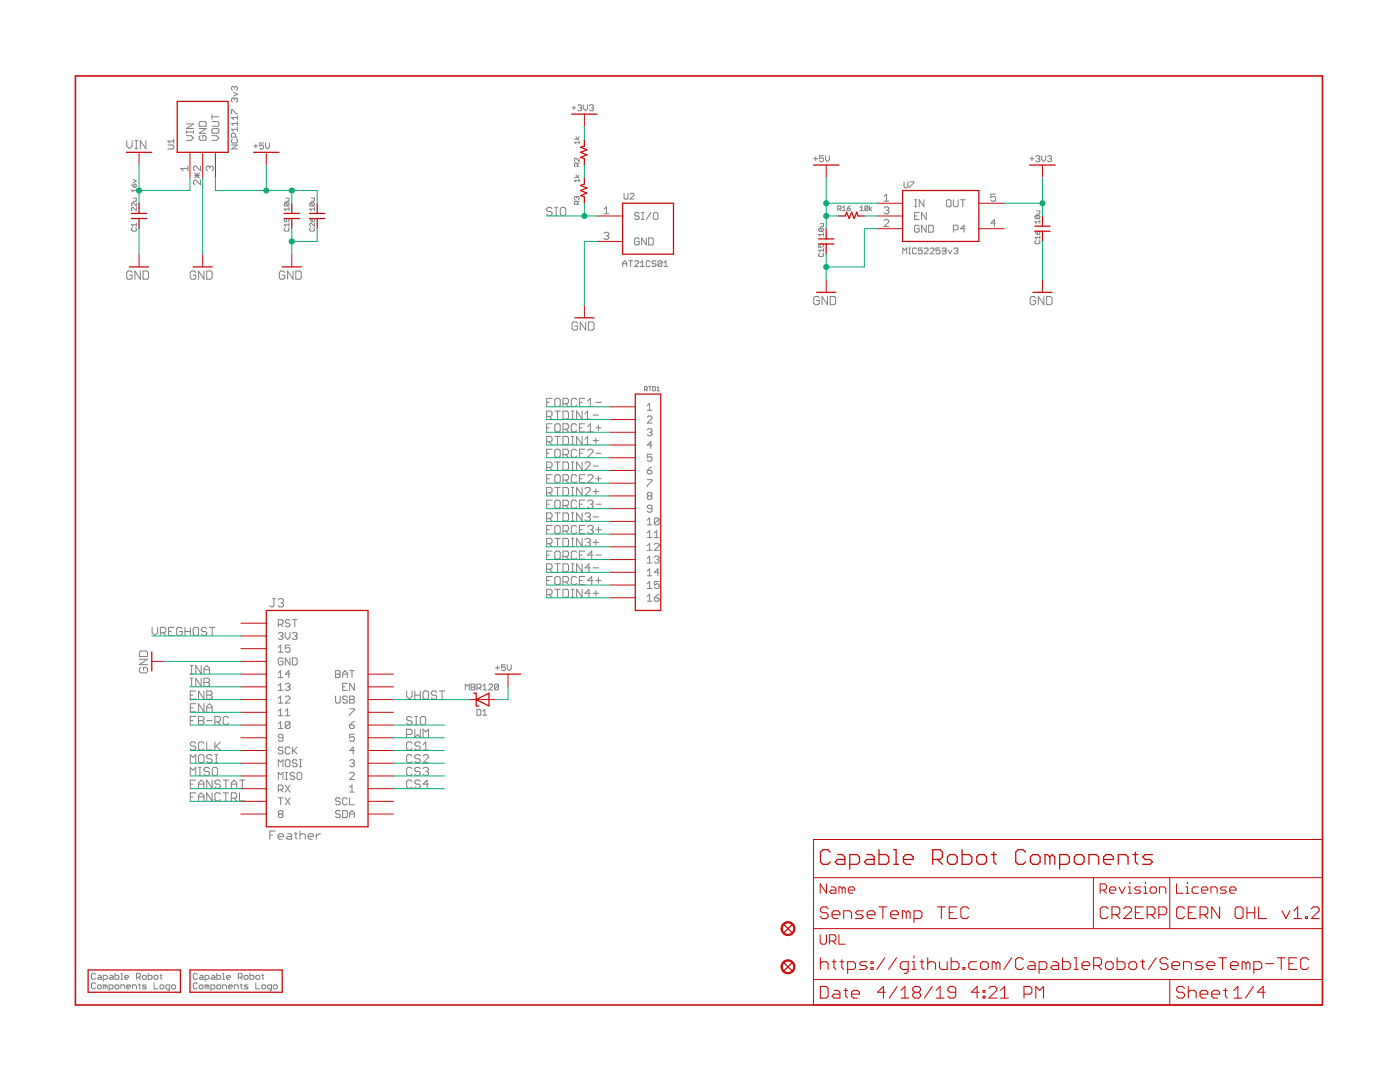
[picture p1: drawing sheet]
<svg xmlns="http://www.w3.org/2000/svg" width="279mm" height="216mm" viewBox="0 0 279 216" stroke-linecap="round" stroke-linejoin="round" font-family="sans-serif">
<g fill="none" stroke="#808080" stroke-width=".2">
<path d="M46.6 18.4l.8 .4-.8 .4M46.8 17.4v.2M46.8 19.8v.2M46.8 17.4l-.2-.2-.4 .2v.4l.2 .2M46.8 19.8l-.2-.2-.4 .2v.4l.2 .2M46.8 17.4l.2-.2 .4 .2v.4l-.2 .2M46.8 19.8l.2-.2 .4 .2v.4l-.2 .2M25.3 28.1v1l.5 .6 .6-.6v-1M26.3 36.7l.4 .7M26.6 39.5h.6v.5l-.1 .2h-.5M26.6 35.8l.6 .3-.6 .3M26.9 36.7l.3 .2-.1 .5h-.4v-.5z"/>
<path d="M26.9 29.7h.6M26.9 28.1h.6M27.2 28.1v1.6M27.2 37.7v.6M27.2 38h-.9l.3 .3M29.1 28.1v1.6l-1.1-1.6v1.6M33.5 28.9h1l.2 .2v.4l-.2 .2h-1M34.7 27.8v.7M34.7 28.2h-1.2l.4 .3M37.2 27.1h.9l.5 .4-.5 .5h-.9M37.2 26.4h1.4M37.2 26.1v.5"/>
<path d="M37.2 24.7h1.4l-1.4 1h1.4M37.5 33.6h-1.4l.5 .5M37.5 33.1v1M38.6 26.1v.5M38.9 34.5l.9 1M38.9 35h.9M39.3 34.5v1M39.8 25.7h1.3l-1.3 .9h1.3M39.8 34.5l-.9 1M40 24.3h.9l.2 .2v.7h-1.3v-.7zM40 27.1l-.2 .2v.5l.2 .2h.9l.2-.2v-.5l-.2-.2h-.5v.4M40 33.1v1l-.9-1h-.2l-.3 .3v.4l.3 .3"/>
<path d="M40 35.9v1l-.9-1h-.2l-.3 .3v.4l.3 .3M41.9 33.4l-.3-.3h-.2l-.2 .3v.4l.2 .3M41.9 33.4l.2-.3h.2l.3 .3v.4l-.3 .3M41.9 33.4v.2M42.3 25.9l.2-.2h1l.2 .2v.5l-.2 .2h-1l-.2-.2zM42.3 22.9v.9M42.3 27.1h.9l.5 .4-.5 .5h-.9M42.3 24.3h1.2l.2 .2v.5l-.2 .2h-1.2M42.3 23.3h1.4M46.2 28.9h1.2l-1.2 .8h1.2M46.2 22.7v-.8h.2l.8 .8h.2M46.4 27.8l-.2 .2v.3l.2 .2h.8l.2-.2v-.3l-.2-.2"/>
<path d="M47 27.4v-.6l-.2-.2h-.4l-.2 .2v.6h1.2M47.4 23.1v.8M47.4 24.3v.7M47.4 25.4v.8M47.4 25.8h-1.2l.4 .4M47.4 24.6h-1.2l.4 .4M47.4 23.5h-1.2l.4 .4M50.7 29.1h.7M51.1 28.7v.8M52.6 28.5h-.8v.6l.4-.2 .4 .2v.4l-.2 .2h-.4l-.2-.2M53 28.5v.8l.4 .4 .4-.4v-.8M57 39.5h.7v.5l-.2 .2h-.5"/>
<path d="M62.1 39.5h.7v.5l-.2 .2h-.5M114.2 21.5h.7M114.5 21.1v.8M114.6 35.4h1M114.6 27.8h1M115 34.9l.3 .5 .3-.5M115 27.3l.3 .5 .3-.5M115.1 39.4l.2-.2 .3 .2-.2 .4M115.1 39.4l-.1-.2-.4 .2 .2 .4M115.1 39.4v.1M115.3 33.1v-.4l-.2-.2-.5 .2v.4h1M115.3 21.1l.2-.2h.4l.2 .2-.2 .4"/>
<path d="M115.6 36h-1l.4 .3M115.6 28.1v.6M115.6 31.6v.6l-.6-.6h-.2l-.2 .1 .2 .5M115.6 35.7v.6M115.6 28.4h-1l.4 .3M115.6 32.5l-.3 .3M115.7 21.5h.2M115.9 21.5l.2 .2-.2 .4h-.4l-.2-.2M116.5 20.9v.8l.4 .4 .4-.4v-.8M117.6 21.1l.2-.2h.4l.2 .2-.2 .4M118 21.5h.2M118.2 21.5l.2 .2-.2 .4h-.4l-.2-.2"/>
<path d="M124.5 38.6v.9l.3 .2h.3l.2-.2v-.9M125.7 38.8l.2-.2h.4l.2 .2v.2l-.8 .7h.8M162.4 31.7h.8M162.8 31.3v.7M164.3 31.1h-.7v.6l.4-.2 .3 .2v.3l-.2 .3h-.3l-.2-.3M164.7 31.1v.8l.4 .4 .4-.4v-.8M176.4 39.2l.5-.5v1.4M180.4 36.3v1l.2 .2h.4l.2-.2v-1M181.6 36.3h.8v.2l-.8 .8v.2M182.5 39.9h.5M182.8 39.9v1.4M184.4 39.9v1.4l-.9-1.4v1.4"/>
<path d="M190.3 39.9v1.1l.2 .3h.5l.2-.3v-1.1M191.7 39.9h.9M192.2 39.9v1.4M198.7 38.7h-.9v.7l.7-.2 .2 .2v.5l-.2 .2h-.5l-.2-.2M205.6 31.7h.8M206 31.3v.7M206.7 31.3l.2-.2h.4l.2 .2-.2 .4M207.1 31.7h.2M207.3 31.7l.2 .2-.2 .4h-.4l-.2-.3M207.9 31.1v.8l.4 .4 .4-.4v-.8M209.1 31.3l.2-.2h.4l.1 .2-.1 .4M209.5 31.7h.2"/>
<path d="M209.7 31.7l.1 .2-.1 .4h-.4l-.2-.3M26.4 54.4l-.3-.3h-.6l-.2 .3v1l.2 .3h.6l.3-.3v-.5h-.6M26.4 45.5l-.1 .1 .1 .5h.7l.1-.1-.1-.5M27.2 40.5v.6l-.8-.6-.1 .1 .1 .5M27.2 41.4v.6l-.8-.6-.1 .2 .1 .4M27.2 44.5v.7M27.2 44.9h-.9l.3 .3M28 54.1v1.6l-1.1-1.6v1.6M28.6 54.1h.8l.2 .3v1l-.2 .3h-.8zM39.1 54.4l-.3-.3h-.6l-.2 .3v1l.2 .3h.6l.3-.3v-.5h-.6M40.7 54.1v1.6l-1.1-1.6v1.6M41.3 54.1h.8l.2 .3v1l-.2 .3h-.8z"/>
<path d="M56.8 54.4l-.2-.3h-.6l-.2 .3v1l.2 .3h.6l.2-.3v-.5h-.5M56.9 40.5h.6l.2 .1v.3l-.2 .2M56.9 40.5l-.2 .1v.3l.2 .2h.6M56.9 45.5l-.2 .1v.4l.2 .1h.6l.2-.1v-.4l-.2-.1M56.9 40.5l.6 .6M57.2 43.6v.5l-.2 .1-.3-.1v-.3l.2-.2h.6l.2 .2v.3l-.2 .1M57.7 41.7h-1l.3 .3M57.7 41.4v.6M57.7 44.5v.7M57.7 44.9h-1l.3 .3M58.5 54.1v1.6l-1.1-1.6v1.6M59 54.1h.8l.3 .3v1l-.3 .3h-.8z"/>
<path d="M61.8 43.6l.5 .6M62 40.5h.6l.2 .1v.3l-.2 .2M62 40.5l-.2 .1v.3l.2 .2h.6M62 45.5l-.2 .1v.4l.2 .1h.6l.2-.1v-.4l-.2-.1M62 40.5l.6 .6M62.3 43.8l.1-.2 .4 .2v.3l-.2 .1h-.3zM62.8 41.7h-1l.3 .3M62.8 41.4v.6M62.8 44.5v.7l-.7-.7-.3 .2v.3l.2 .2M110.2 41.7l-.3-.3h-.5l-.3 .3v.2l.3 .3h.5l.3 .3v.2l-.3 .3h-.5l-.3-.3M110.7 43h.6M110.7 41.4h.6"/>
<path d="M111 41.4v1.6M112.1 41.4h.5l.3 .3v1l-.3 .3h-.5l-.3-.3v-1zM115.3 40.8v-.5l-.2-.2h-.3l-.2 .2v.5h1M115.6 40.1l-.3 .3M120.6 41.7l.4-.4v1.4M120.6 42.7h.9M120.6 46.6l.2-.2h.5l.2 .2v.2l-.2 .3M121 47.1h.3M121.3 47.1l.2 .2v.2l-.2 .3h-.5l-.2-.3M124.3 53.2v-.8l.4-.4 .4 .4v.8M124.3 52.6h.8M125.5 52h.8"/>
<path d="M125.9 52v1.2M126.6 52.2l.2-.2h.4l.2 .2v.2l-.8 .8h.8M127.6 42.6l-.3-.2h-.4l-.3 .2v.3l.3 .2h.4l.3 .2v.3l-.3 .2h-.4l-.3-.2M127.6 47.7l-.3-.2h-.4l-.3 .2v.9l.3 .3h.4l.3-.3v-.4h-.5M127.8 53.2h.8M127.8 52.4l.4-.4v1.2M128.1 42.4h.4M128.1 43.8h.4M128.3 42.4v1.4M129 47.5v1.4l-.9-1.4v1.4M129.5 47.5h.7l.2 .2v.9l-.2 .3h-.7zM129.8 52.2l-.2-.2h-.4l-.2 .2v.8l.2 .2h.4l.2-.2"/>
<path d="M129.9 42.4l-.9 1.4M130.4 42.6l.2-.2h.5l.2 .2v1l-.2 .2h-.5l-.2-.2zM130.9 52.2l-.2-.2h-.4l-.1 .2 .1 .4h.4l.2 .2-.2 .4h-.4l-.1-.2M132.1 52.2l-.2-.2h-.4l-.2 .2v.8M132.1 52.2v.8l-.2 .2h-.4l-.2-.2M132.1 52.2l-.8 .8M132.5 53.2h.8M132.5 52.4l.4-.4v1.2M163.4 48.7v.6h.5l-.2-.3 .2-.3 .4 .1v.3l-.1 .2M163.5 59.4l-.3-.2h-.5l-.3 .2v1.1l.3 .3h.5l.3-.3v-.5h-.5M163.6 45.6h.6l.1 .1v.3l-.1 .2M163.6 50.5l-.2 .2v.3l.2 .2h.6l.1-.2v-.3l-.1-.2"/>
<path d="M163.6 45.6l-.2 .1v.3l.2 .2h.6M163.6 45.6l.6 .6M163.7 44.6h.6v.5l-.1 .2h-.5M164.3 46.8h-.9l.3 .3M164.3 46.5v.6M164.3 49.6v.6M164.3 49.9h-.9l.3 .3M165.1 59.2v1.6l-1-1.6v1.6M165.7 59.2h.8l.3 .2v1.1l-.3 .3h-.8zM167.2 41.7h.5l.1-.4-.1-.2h-.5v.9M167.5 41.7l.3 .3M168.1 42h.7"/>
<path d="M168.1 41.4l.3-.3v.9M169.1 41.6h.4l.2 .3-.5 .1zM169.7 41.1l-.6 .5M171.6 41.4l.4-.3v.9M171.6 42h.7M173.2 41.3v.6l-.1 .1-.5-.1M173.2 41.3l-.1-.2-.5 .2v.6M173.2 41.3l-.6 .6M173.5 41.1v.9M174 41.4l-.5 .3 .5 .3M176.4 41.5l.3-.2h.4l.3 .2v.2l-.3 .3M176.4 44l.3-.2h.4l.3 .2v.3l-1 .9h1"/>
<path d="M176.4 40.1h1M176.9 42h.2M177.1 42l.3 .2v.2l-.3 .3h-.4l-.3-.3M180.2 50.7v-1.2l.4 .4 .4-.4v1.2M181.3 50.7h.4M181.3 49.5h.4M181.5 49.5v1.2M182.5 43.1h.5M182.5 41.3h.5M182.9 49.7l-.2-.2h-.4l-.2 .2v.8l.2 .2h.4l.2-.2M183.5 45.2l-.3-.3h-.4l-.3 .3v.9l.3 .2h.4l.3-.2v-.5h-.5M183.5 42.4h-1v1.4h1"/>
<path d="M184.1 49.5h-.8v.6l.4-.2 .4 .2v.4l-.2 .2h-.4l-.2-.2M184.4 49.7l.3-.2h.3l.2 .2v.2l-.8 .8h.8M184.8 42.4v1.4l-.9-1.4v1.4M184.8 44.9v1.4l-.9-1.4v1.4M185.3 44.9h.7l.3 .3v.9l-.3 .2h-.7zM185.6 49.7l.2-.2h.4l.2 .2v.2l-.8 .8h.8M187.6 49.5h-.8v.6l.4-.2 .4 .2v.4l-.2 .2h-.4l-.2-.2M188 50.1h.7M188 49.7l.2-.2h.4l.2 .2-.2 .4 .2 .4-.2 .2h-.4l-.2-.2M188.9 40.1l.2-.2h.5l.2 .2v.9l-.2 .3h-.5l-.2-.3zM189.2 49.9l.4 .8 .4-.8M190.3 45.9h.7l.2-.3v-.4l-.2-.3h-.7v1.4"/>
<path d="M190.4 49.7l.2-.2h.4l.2 .2-.2 .4M190.8 50.1h.2M191 50.1l.2 .2-.2 .4h-.4l-.2-.2M192.6 45.6h-.9l.7-.7v1.4M198.7 44.5h-.9l.7-.7v1.4M206.6 46.1l.4 .7M206.7 59.4l-.3-.2h-.5l-.3 .2v1.1l.3 .3h.5l.3-.3v-.5h-.6M206.7 43h.6l.2 .2v.3l-.2 .1M206.7 48l-.1 .2 .1 .4h.6l.2-.1v-.3l-.2-.2M206.7 43l-.1 .2 .1 .4h.6M206.7 43l.6 .6M206.9 42.1h.6v.4l-.2 .2h-.4"/>
<path d="M207 46.3l.3-.2 .2 .2v.3l-.2 .2h-.3zM207.5 44.3h-.9l.3 .3M207.5 43.9v.7M207.5 47.1v.6M207.5 47.4h-.9l.3 .3M208.3 59.2v1.6l-1.1-1.6v1.6M208.9 59.2h.8l.3 .2v1.1l-.3 .3h-.8zM110.2 79.5h-1.1v1.6M111 79.5h.5l.3 .3v1l-.3 .3h-.5l-.3-.3v-1zM115.1 79.8l-.3-.3h-.5l-.3 .3v1l.3 .3h.5l.3-.3M115.3 64.5l-.3-.3h-.6l-.2 .3v1.1l.2 .3h.6l.3-.3v-.5h-.6M116.7 79.5h-1.1v1.6h1.1"/>
<path d="M116.9 64.2v1.7l-1.1-1.7v1.7M117.4 64.2h.9l.2 .3v1.1l-.2 .3h-.9zM128.6 77.7h.4l.2-.4-.2-.1h-.4v.8M128.9 77.7l.3 .3M129.5 77.2h.5M129.7 77.2v.8M130.3 77.2h.4l.1 .1-.1 .7h-.4zM131.1 78h.5M131.1 77.4l.3-.2v.8M109.1 83.1h.8l.3-.3v-.5l-.3-.3h-.8v1.7M109.1 93.3h.8l.3-.3v-.5l-.3-.3h-.8v1.6M109.1 88.2h.8l.3-.3v-.5l-.3-.3h-.8v1.6"/>
<path d="M109.1 98.3h.8l.3-.2v-.6l-.3-.2h-.8v1.6M109.1 80.3h.5M109.1 85.4h.5M109.1 90.4h.5M109.1 95.5h.5M109.6 98.3l.6 .6M109.6 83.1l.6 .6M109.6 88.2l.6 .5M109.6 93.3l.6 .5M110.2 84.6h-1.1v1.6M110.2 89.6h-1.1v1.7M110.2 94.7h-1.1v1.7"/>
<path d="M110.2 99.8h-1.1v1.6M110.7 82h1.1M110.7 87.1h1.1M110.7 97.3h1.1M110.7 92.2h1.1M111 84.6h.5l.3 .2v1.1l-.3 .3h-.5l-.3-.3v-1.1zM111 89.6h.5l.3 .3v1.1l-.3 .3h-.5l-.3-.3v-1.1zM111 94.7h.5l.3 .3v1.1l-.3 .3h-.5l-.3-.3v-1.1zM111 99.8h.5l.3 .3v1.1l-.3 .2h-.5l-.3-.2v-1.1zM111.3 82v1.7M111.3 87.1v1.6M111.3 92.2v1.6"/>
<path d="M111.3 97.3v1.6M112.4 92.2h.8l.3 .3v1l-.3 .3h-.8zM112.4 95.8h.8l.3-.3v-.5l-.3-.3h-.8v1.7M112.4 85.6h.8l.3-.2v-.6l-.3-.2h-.8v1.6M112.4 80.6h.8l.3-.3v-.5l-.3-.3h-.8v1.6M112.4 82h.8l.3 .3v1.1l-.3 .3h-.8zM112.4 87.1h.8l.3 .3v1.1l-.3 .2h-.8zM112.4 90.7h.8l.3-.3v-.5l-.3-.3h-.8v1.7M112.4 97.3h.8l.3 .2v1.1l-.3 .3h-.8zM112.9 80.6l.6 .5M112.9 85.6l.6 .6M112.9 90.7l.6 .6"/>
<path d="M112.9 95.8l.6 .6M114 82h.5M114 83.7h.5M114 87.1h.5M114 88.7h.5M114 97.3h.5M114 98.9h.5M114 92.2h.5M114 93.8h.5M114.3 82v1.7M114.3 87.1v1.6M114.3 92.2v1.6"/>
<path d="M114.3 97.3v1.6M115.1 84.8l-.3-.2h-.5l-.3 .2v1.1l.3 .3h.5l.3-.3M115.1 89.9l-.3-.3h-.5l-.3 .3v1.1l.3 .3h.5l.3-.3M115.1 95l-.3-.3h-.5l-.3 .3v1.1l.3 .3h.5l.3-.3M115.6 80.3h.6M115.6 85.4h.6M115.6 90.4h.6M115.6 95.5h.6M116.2 82v1.7l-1.1-1.7v1.7M116.2 87.1v1.6l-1.1-1.6v1.6M116.2 92.2v1.6l-1.1-1.6v1.6M116.2 97.3v1.6l-1.1-1.6v1.6"/>
<path d="M116.7 84.6h-1.1v1.6h1.1M116.7 89.6h-1.1v1.7h1.1M116.7 94.7h-1.1v1.7h1.1M116.7 99.8h-1.1v1.6h1.1M116.7 97.5l.3-.2h.5l.3 .2v.3l-1.1 1.1h1.1M116.7 82.6l.6-.6v1.7M116.7 87.6l.6-.5v1.6M116.7 92.5l.3-.3h.5l.3 .3v.2l-1.1 1.1h1.1M116.7 83.7h1.1M116.7 88.7h1.1M117.3 95l.2-.3h.6l.3 .3v.2l-1.1 1.2h1.1M117.3 81.1h1.1"/>
<path d="M117.3 80l.5-.5v1.6M117.3 85.1l.5-.5v1.6M117.3 86.2h1.1M117.3 89.9l.2-.3h.6l.3 .3v.3l-1.1 1.1h1.1M118.4 82.8h1M118.4 87.9h1M118.4 98.1h1M118.4 93h1M118.9 87.4v1.1M118.9 97.5v1.1M118.9 80.3h1.1M118.9 85.4h1.1"/>
<path d="M118.9 90.4h1.1M118.9 95.5h1.1M119.4 84.8v1.1M119.4 95v1.1M129.2 85.8l.2-.2h.5l.2 .2v.2l-.2 .3M129.2 80.9l.4-.4v1.4M129.2 81.9h.9M129.2 83.2l.2-.2h.5l.2 .2v.3l-.9 .9h.9M129.2 93.9h.7l.2 .2v.2l-.2 .3h-.5l-.2-.3zM129.2 95.7h.9v.2l-.9 1v.2M129.4 99l-.2-.3v-.2l.2-.2h.5l.2 .2v.2l-.2 .3M129.4 99l-.2 .2v.2l.2 .3h.5l.2-.3v-.2l-.2-.2"/>
<path d="M129.4 99h.5M129.6 86.3h.3M129.9 86.3l.2 .2v.2l-.2 .3h-.5l-.2-.3M130.1 90.6h-.9v.7l.4-.2h.3l.2 .2v.5l-.2 .2h-.5l-.2-.2M130.1 88.8h-.9l.7-.7v1.4M130.1 93.2l-.9 .7M54.4 119.5h.5M54.7 119.5v1.3l-.3 .3h-.3l-.3-.3M55.5 119.7l.3-.2h.5l.3 .2v.3l-.3 .3M109.1 113.6h.8l.3-.3v-.5l-.3-.3h-.8v1.6M109.1 108.5h.8l.3-.3v-.5l-.3-.3h-.8v1.6M109.1 103.4h.8l.3-.3v-.5l-.3-.3h-.8v1.7"/>
<path d="M109.1 118.7h.8l.3-.3v-.6l-.3-.2h-.8v1.6M109.1 110.8h.5M109.1 115.8h.5M109.1 100.6h.5M109.1 105.7h.5M109.6 118.7l.6 .5M109.6 113.6l.6 .5M109.6 103.4l.6 .6M109.6 108.5l.6 .5M110.2 104.9h-1.1v1.6M110.2 110h-1.1v1.6M110.2 115h-1.1v1.6"/>
<path d="M110.7 110.2l.3-.2h.5l.3 .2v1.1l-.3 .3h-.5l-.3-.3zM110.7 105.1l.3-.2h.5l.3 .2v1.1l-.3 .3h-.5l-.3-.3zM110.7 115.3l.3-.3h.5l.3 .3v1.1l-.3 .2h-.5l-.3-.2zM110.7 117.6h1.1M110.7 112.5h1.1M110.7 102.3h1.1M110.7 107.4h1.1M111.3 102.3v1.7M111.3 107.4v1.6M111.3 112.5v1.6M111.3 117.6v1.6M112.4 100.9h.8l.3-.3v-.5l-.3-.3h-.8v1.6"/>
<path d="M112.4 106h.8l.3-.3v-.6l-.3-.2h-.8v1.6M112.4 111h.8l.3-.2v-.6l-.3-.2h-.8v1.6M112.4 102.3h.8l.3 .3v1.1l-.3 .3h-.8zM112.4 107.4h.8l.3 .3v1.1l-.3 .2h-.8zM112.4 112.5h.8l.3 .3v1.1l-.3 .2h-.8zM112.4 116.1h.8l.3-.3v-.5l-.3-.3h-.8v1.6M112.4 117.6h.8l.3 .2v1.1l-.3 .3h-.8zM112.9 100.9l.6 .5M112.9 111l.6 .6M112.9 116.1l.6 .5M112.9 106l.6 .5M114 117.6h.5"/>
<path d="M114 119.2h.5M114 112.5h.5M114 114.1h.5M114 102.3h.5M114 104h.5M114 107.4h.5M114 109h.5M114.3 102.3v1.7M114.3 107.4v1.6M114.3 112.5v1.6M114.3 117.6v1.6M115.1 100.1l-.3-.3h-.5l-.3 .3v1.1l.3 .2h.5l.3-.2"/>
<path d="M115.1 110.2l-.3-.2h-.5l-.3 .2v1.1l.3 .3h.5l.3-.3M115.1 105.1l-.3-.2h-.5l-.3 .2v1.1l.3 .3h.5l.3-.3M115.1 115.3l-.3-.3h-.5l-.3 .3v1.1l.3 .2h.5l.3-.2M115.6 110.8h.6M115.6 115.8h.6M115.6 100.6h.6M115.6 105.7h.6M116.2 102.3v1.7l-1.1-1.7v1.7M116.2 107.4v1.6l-1.1-1.6v1.6M116.2 112.5v1.6l-1.1-1.6v1.6M116.2 117.6v1.6l-1.1-1.6v1.6M116.7 110h-1.1v1.6h1.1"/>
<path d="M116.7 104.9h-1.1v1.6h1.1M116.7 115h-1.1v1.6h1.1M116.7 102.6l.3-.3h.5l.3 .3v.3l-.3 .2M116.7 107.7l.3-.3h.5l.3 .3v.2l-.3 .3M117.3 100.1l.2-.3h.6l.3 .3v.2l-.3 .3M117.3 105.1l.2-.2h.6l.3 .2v.3l-.3 .3M117.3 103.1h.2M117.3 108.2h.2M117.5 108.2l.3 .3v.3l-.3 .2h-.5l-.3-.2M117.5 103.1l.3 .3v.3l-.3 .3h-.5l-.3-.3M117.8 118.4h-1.1l.8-.8v1.6M117.8 113.3h-1.1l.8-.8v1.6"/>
<path d="M117.8 100.6h.3M117.8 105.7h.3M118.1 100.6l.3 .3v.3l-.3 .2h-.6l-.2-.2M118.1 105.7l.3 .3v.2l-.3 .3h-.6l-.2-.3M118.4 110.8h-1.1l.8-.8v1.6M118.4 115.8h-1.1l.8-.8v1.6M118.4 118.4h1M118.4 113.3h1M118.4 103.1h1M118.4 108.2h1M118.9 110.8h1.1M118.9 107.7v1.1"/>
<path d="M118.9 117.8v1.1M118.9 115.8h1.1M118.9 100.6h1.1M118.9 105.7h1.1M119.4 105.1v1.1M119.4 115.3v1.1M129.2 108.9l.4-.5v1.4M129.2 103.8l.4-.5v1.4M129.2 106.3l.4-.4v1.4M129.2 111.4l.4-.4v1.4M129.2 114l.4-.5v1.4M129.2 116.5l.4-.5v1.4"/>
<path d="M129.2 119l.4-.4v1.4M129.2 104.7h.9M129.2 107.3h.9M129.2 109.8h.9M129.2 112.4h.9M129.2 114.9h.9M129.2 117.4h.9M129.2 120h.9M130.1 101.5h-.7l-.2-.2v-.3l.2-.2h.5l.2 .2v1l-.2 .2h-.5l-.2-.2M130.6 119.3h.7l.2 .2v.2l-.2 .3h-.5l-.2-.3zM130.6 111.2l.2-.2h.5l.2 .2v.2l-.2 .3M130.6 106.3l.5-.4v1.4"/>
<path d="M130.6 108.6l.2-.2h.5l.2 .2v.3l-.9 .9h.9M130.6 107.3h.9M131.1 111.7h.2M131.3 111.7l.2 .2v.2l-.2 .3h-.5l-.2-.3M131.5 114.2h-.9l.7-.7v1.4M131.5 103.6v.9l-.2 .2h-.5l-.2-.2M131.5 103.6l-.2-.3h-.5l-.2 .3v.9M131.5 116h-.9v.7l.5-.2h.2l.2 .2v.5l-.2 .2h-.5l-.2-.2M131.5 103.6l-.9 .9M131.5 118.6l-.9 .7M27.8 131.6h1.6l-1.6 1h1.6M28.1 129.9h1.1l.2 .3v.8h-1.6v-.8z"/>
<path d="M28.1 133.2l-.3 .3v.5l.3 .3h1.1l.2-.3v-.5l-.2-.3h-.6v.5M30.4 125.2v1.1l.5 .5 .6-.5v-1.1M32 126.3h.8l.3-.3v-.5l-.3-.3h-.8v1.6M32.5 126.3l.6 .5M33.6 126h.6M34.7 125.2h-1.1v1.6h1.1M36.4 125.5l-.3-.3h-.6l-.2 .3v1l.2 .3h.6l.3-.3v-.5h-.6M36.9 126h1.1M36.9 125.2v1.6M38 134.4h.5M38 132.8h.5M38 137h.5"/>
<path d="M38 135.3h.5M38 138.7h.5M38 125.2v1.6M38.2 132.8v1.6M38.2 135.3v1.7M38.8 125.2h.6l.2 .3v1l-.2 .3h-.6l-.3-.3v-1zM39.1 137.9h-1.1v1.6h1.1M40.2 132.8v1.6l-1.1-1.6v1.6M40.2 135.3v1.7l-1.1-1.7v1.7M40.7 137.9v1.6l-1.1-1.6v1.6M40.7 134.4v-1.1l.6-.5 .5 .5v1.1M40.7 135.3h.8l.3 .3v.3l-.3 .3 .3 .2v.3l-.3 .3h-.8z"/>
<path d="M40.7 133.6h1.1M40.7 136.2h.8M41.3 137.9h.8l.2 .3v.2l-.2 .3 .2 .3v.2l-.2 .3h-.8zM41.3 138.7h.8M41.3 125.5l-.3-.3h-.6l-.2 .3v.2l.2 .3h.6l.3 .3v.2l-.3 .3h-.6l-.2-.3M41.8 125.2h1.1M42.4 125.2v1.6M55.5 124.6h.7l.3-.2v-.5l-.3-.2h-.7v1.4M55.5 126.4l.3-.2h.4l.3 .2v.3l-.3 .2M55.5 129.2l.5-.5v1.4M55.5 134.3l.5-.5v1.4M55.5 136.8l.5-.4v1.4"/>
<path d="M55.5 139.4l.5-.5v1.4M55.5 130.1h1M55.5 135.2h1M55.5 137.8h1M56 124.6l.5 .5M56 126.9h.2M56 120.3h.3M56.2 126.9l.3 .2v.3l-.3 .2h-.4l-.3-.2M56.3 120.3l.3 .3v.2l-.3 .3h-.5l-.3-.3M56.5 131.5l-.3-.2h-.4l-.3 .2v.9l.3 .3h.4l.3-.3v-.4h-.5M56.9 126.2v.9l.5 .5 .5-.5v-.9M56.9 136.6l.3-.2h.4l.3 .2v.2l-.3 .3"/>
<path d="M56.9 139.1l.3-.2h.4l.3 .2v.3l-1 .9h1M57.4 137.1h.2M57.6 137.1l.3 .2v.2l-.3 .3h-.4l-.3-.3M57.9 123.9l-.3-.2h-.4l-.3 .2v.2l.3 .3h.4l.3 .2v.2l-.3 .3h-.4l-.3-.3M57.9 128.7h-1v.7l.5-.2h.2l.3 .2v.5l-.3 .2h-.4l-.3-.2M57.9 131.3v1.4l-1-1.4v1.4M57.9 134.5h-1l.7-.7v1.4M58.4 123.7h.9M58.4 126.4l.2-.2h.5l.2 .2v.3l-.2 .2M58.4 131.3h.7l.2 .2v.9l-.2 .3h-.7zM58.8 123.7v1.4M58.8 126.9h.3"/>
<path d="M59.1 126.9l.2 .2v.3l-.2 .2h-.5l-.2-.2M67 133.8h.7l.2 .2v.3l-.2 .2 .2 .2v.3l-.2 .2h-.7zM67 134.5h.7M67 138.9v1.2l.2 .2h.5l.2-.2v-1.2M68.4 134.5h.9M68.4 137.1h.5M68.4 135.2v-.9l.5-.5 .4 .5v.9M69.3 136.4h-.9v1.4h.9M69.3 139.1l-.2-.2h-.5l-.2 .2v.3l.2 .2h.5l.2 .2v.3l-.2 .2h-.5l-.2-.2M69.8 138.9h.7l.2 .2v.3l-.2 .2 .2 .2v.3l-.2 .2h-.7zM69.8 139.6h.7M69.8 133.8h.9"/>
<path d="M70.3 133.8v1.4M70.7 136.4v1.4l-.9-1.4v1.4M81.2 137.9v1.1l.5 .5 .5-.5v-1.1M82.8 137.9v1.6M82.8 138.7h1.1M83.9 137.9v1.6M84.7 137.9h.5l.3 .3v1l-.3 .3h-.5l-.3-.3v-1zM87.1 138.2l-.2-.3h-.6l-.2 .3v.2l.2 .3h.6l.2 .3v.2l-.2 .3h-.6l-.2-.3M87.7 137.9h1.1M88.2 137.9v1.6M92.9 137.7v-1.2l.3 .4 .4-.4v1.2M94 136.5h.6l.2 .2-.2 .4 .2 .4-.2 .2h-.6z"/>
<path d="M94 137.1h.6M95.2 137.3h.6l.2-.2v-.4l-.2-.2h-.6v1.2M95.6 137.3l.4 .4M96.4 137.7h.8M96.4 136.9l.4-.4v1.2M97.5 136.7l.2-.2h.4l.2 .2v.2l-.8 .8h.8M98.9 133.2h.8M99.3 132.8v.8M99.5 136.7l-.2-.2h-.4l-.2 .2v.8M99.5 136.7v.8l-.2 .2h-.4l-.2-.2M99.5 136.7l-.8 .8M100.9 132.7h-.8v.5l.4-.1 .4 .1v.4l-.2 .2h-.4l-.2-.2"/>
<path d="M101.2 132.7v.7l.4 .4 .4-.4v-.7M38 152.2v-1.6l.5 .5 .6-.5v1.6M38 154.7v-1.6l.5 .6 .6-.6v1.6M38 156.5h.5M38 143.8h.5M38 141.2h.5M38 159h.5M39.1 140.4h-1.1v1.6h1.1M39.1 143h-1.1v1.6M39.1 148.3l-.3-.3h-.6l-.2 .3v.3l.2 .3h.6l.3 .2v.3l-.3 .3h-.6l-.2-.3M39.1 155.7h-1.1v1.6M39.1 158.2h-1.1v1.6"/>
<path d="M39.6 143h.8l.3 .2v.3l-.3 .3 .3 .2v.3l-.3 .3h-.8zM39.6 157.3v-1.1l.6-.5 .5 .5v1.1M39.6 159.8v-1.1l.6-.5 .5 .5v1.1M39.6 154.7h.6M39.6 153.1h.6M39.6 156.5h1.1M39.6 143.8h.8M39.6 159h1.1M39.9 150.6h.5l.3 .3v1l-.3 .3h-.5l-.3-.3v-1zM39.9 153.1v1.6M40.7 140.4v1.6l-1.1-1.6v1.6M40.7 148.3l-.3-.3h-.5l-.3 .3v1.1l.3 .3h.5l.3-.3"/>
<path d="M41.3 142v-1l.5-.6 .5 .6v1M41.3 148v1.7h1M41.3 143.8h1M41.3 141.2h1M41.8 153.4l-.3-.3h-.5l-.3 .3v.3l.3 .2h.5l.3 .3v.3l-.3 .2h-.5l-.3-.2M42.3 150.9l-.2-.3h-.6l-.2 .3v.2l.2 .3h.6l.2 .3v.2l-.2 .3h-.6l-.2-.3M42.3 155.7v1.6l-1-1.6v1.6M42.3 158.2v1.6l-1-1.6v1.6M42.6 153.1h.6l.2 .3v1.1l-.2 .2h-.6l-.2-.2v-1.1zM42.9 144h.8l.3-.2v-.6l-.3-.2h-.8v1.6M42.9 148v1.7M42.9 150.6h.5"/>
<path d="M42.9 152.2h.5M43.2 148.9l.8 .8M43.2 150.6v1.6M43.4 144l.6 .6M44 155.9l-.3-.2h-.5l-.3 .2v.3l.3 .3h.5l.3 .2v.3l-.3 .3h-.5l-.3-.3M44 158.5l-.3-.3h-.5l-.3 .3v1.1l.3 .2h.5l.3-.2M44 148l-1.1 1.1M44.5 155.7h1.1M44.5 158.2h1.1M45.1 155.7v1.6M45.1 158.2v1.6M45.6 143.2l-.3-.2h-.5l-.3 .2v1.1l.3 .3h.5l.3-.3"/>
<path d="M46.2 157.3v-1.1l.5-.5 .5 .5v1.1M46.2 156.5h1M46.2 159.3h.8l.2-.3v-.5l-.2-.3h-.8v1.6M46.7 159.3l.5 .5M47.8 155.7h1.1M47.8 158.2v1.6h1.1M48.3 155.7v1.6M55.5 153v-1.4l.5 .5 .5-.5v1.4M55.5 155.5v-1.4l.5 .5 .5-.5v1.4M55.5 157.6h.7l.3-.2v-.5l-.3-.2h-.7v1.4M55.5 141.9l.5-.5v1.4M55.5 144.4l.5-.4v1.4"/>
<path d="M55.5 140.3h1M55.5 142.8h1M55.5 145.4h1M55.5 159.2h1M56 159.2v1.4M56 157.6l.5 .5M56.5 147.2h-.7l-.3-.2v-.3l.3-.2h.4l.3 .2v1l-.3 .2h-.4l-.3-.2M56.5 149.3l-.3-.2h-.4l-.3 .2v.2l.3 .3h.4l.3 .2v.2l-.3 .3h-.4l-.3-.3M56.9 141.9l.5-.5v1.4M56.9 151.8l.3-.2h.4l.3 .2v1l-.3 .2h-.4l-.3-.2zM56.9 142.8h1M56.9 155.5h.5"/>
<path d="M56.9 154.1h.5M56.9 156.7l1 1.4M56.9 159.2l1 1.4M57.2 154.1v1.4M57.9 144.2l-.3-.2h-.4l-.3 .2v.9M57.9 149.3l-.3-.2h-.4l-.3 .2v.9l.3 .3h.4l.3-.3M57.9 144.2v.9l-.3 .3h-.4l-.3-.3M57.9 144.2l-1 .9M57.9 156.7l-1 1.4M57.9 159.2l-1 1.4M58.4 149.1v1.4M58.6 149.8l.7 .7"/>
<path d="M58.8 154.3l-.2-.2h-.5l-.2 .2v.3l.2 .2h.5l.2 .3v.2l-.2 .2h-.5l-.2-.2M59.3 154.3l.2-.2h.5l.2 .2v1l-.2 .2h-.5l-.2-.2zM59.3 151.8l-.2-.2h-.5l-.2 .2v.3l.2 .2h.5l.2 .2v.3l-.2 .2h-.5l-.2-.2M59.3 149.1l-.9 .9M59.8 151.6h.4M59.8 153h.4M60 151.6v1.4M67.9 159.4l-.2-.2h-.5l-.2 .2v.3l.2 .2h.5l.2 .2v.3l-.2 .2h-.5l-.2-.2M69.3 159.4l-.2-.2h-.5l-.2 .2v1l.2 .2h.5l.2-.2M69.8 144.7h.7l.2 .2v.2l-.2 .3h-.5l-.2-.3zM69.8 151.8l.2-.2h.5l.2 .2v.3l-.2 .2M69.8 154.3l.2-.2h.5l.2 .2v.3l-.9 .9h.9"/>
<path d="M69.8 141.4h.9v.3l-.9 .9v.2M69.8 159.2v1.4h.9M69.8 157.1l.5-.4v1.4M69.8 158.1h.9M70.3 152.3h.2M70.5 152.3l.2 .2v.3l-.2 .2h-.5l-.2-.2M70.7 146.5h-.9v.7l.5-.2h.2l.2 .2v.5l-.2 .2h-.5l-.2-.2M70.7 149.8h-.9l.7-.7v1.4M70.7 144l-.9 .7M81.2 146.6h.8l.2-.3v-.5l-.2-.3h-.8v1.6M82.2 153.4l-.2-.3h-.6l-.2 .3v1.1l.2 .2h.6l.2-.2M82.2 150.9l-.2-.3h-.6l-.2 .3v1l.2 .3h.6l.2-.3"/>
<path d="M82.2 155.9l-.2-.2h-.6l-.2 .2v1.1l.2 .3h.6l.2-.3M82.2 148.3l-.2-.3h-.6l-.2 .3v1.1l.2 .3h.6l.2-.3M82.2 143.2l-.2-.2h-.6l-.2 .2v.3l.2 .3h.6l.2 .2v.3l-.2 .3h-.6l-.2-.3M82.8 145.5v1.6l.5-.5 .6 .5v-1.6M82.8 143h.5M82.8 144.6h.5M83.1 143v1.6M83.9 148.3l-.3-.3h-.5l-.3 .3v.3l.3 .3h.5l.3 .2v.3l-.3 .3h-.5l-.3-.3M83.9 153.4l-.3-.3h-.5l-.3 .3v.3l.3 .2h.5l.3 .3v.3l-.3 .2h-.5l-.3-.2M83.9 150.9l-.3-.3h-.5l-.3 .3v.2l.3 .3h.5l.3 .3v.2l-.3 .3h-.5l-.3-.3M83.9 155.9l-.3-.2h-.5l-.3 .2v.3l.3 .3h.5l.3 .2v.3l-.3 .3h-.5l-.3-.3M84.2 143h.5l.3 .2v1.1l-.3 .3h-.5l-.3-.3v-1.1z"/>
<path d="M84.4 149.7h1.1M84.4 150.9l.3-.3h.5l.3 .3v.2l-1.1 1.1h1.1M84.4 153.4l.3-.3h.5l.3 .3v.3l-.3 .2M84.4 148.6l.6-.6v1.7M84.4 147.1v-1.6l.6 .5 .5-.5v1.6M85 153.9h.2M85.2 153.9l.3 .3v.3l-.3 .2h-.5l-.3-.2M85.5 156.5h-1.1l.8-.8v1.6M95.2 141.5h.6l.2 .2v.8l-.2 .2h-.6zM96.4 141.9l.4-.4v1.2M96.4 142.7h.8M53.8 166.6h.6"/>
<path d="M54.9 165.8h-1.1v1.6M55.5 166.9h1.1v-.3l-.3-.2h-.5l-.3 .2v.6l.3 .2h.5M55.8 162.4l-.3-.2v-.2l.3-.3h.4l.3 .3v.2l-.3 .2M55.8 162.4l-.3 .3v.2l.3 .2h.4l.3-.2v-.2l-.3-.3M55.8 162.4h.4M57.4 166.4h.5l.3 .2v.8h-.8l-.3-.2 .3-.3h.8M58.8 166.4h.5M59 166.1v1.1l.3 .2M59.9 166.6l.2-.2h.6l.2 .2v.8M59.9 165.8v1.6M61.5 166.9h1.1v-.3l-.3-.2h-.5l-.3 .2v.6l.3 .2h.5M63.1 166.4v1"/>
<path d="M63.9 166.4h-.2l-.6 .5M67.9 162l-.2-.3h-.5l-.2 .3v.2l.2 .2h.5l.2 .3v.2l-.2 .2h-.5l-.2-.2M68.4 161.7h.7l.2 .3v.9l-.2 .2h-.7zM69.8 162.4h.9M69.8 163.1v-.9l.5-.5 .4 .5v.9M19 194.4l-.1-.2h-.4l-.2 .2v.8l.2 .2h.4l.1-.2M19 196.3l-.1-.2h-.4l-.2 .2v.8l.2 .2h.4l.1-.2M19.5 196.7l.1-.2h.4l.2 .2v.4l-.2 .2h-.4l-.1-.2zM19.6 194.6h.4l.2 .2v.6h-.6l-.1-.2 .1-.2h.6M20.6 195.4h.6l.2-.2v-.4l-.2-.2h-.6v1.2M21 196.7l-.4-.2v.8M21 196.7l.2-.2 .2 .2v.6"/>
<path d="M21 196.7v.6M21.8 197.3h.6l.2-.2v-.4l-.2-.2h-.6v1.2M22 194.6h.4l.2 .2v.6h-.6l-.2-.2 .2-.2h.6M22.9 194.2v1.2h.6l.2-.2v-.4l-.2-.2h-.6M22.9 196.7l.3-.2h.3l.2 .2v.4l-.2 .2h-.3l-.3-.2zM24.1 194.2h.2v1.2M24.1 195.4h.4M24.1 197.3v-.8h.6l.2 .2v.6M24.9 195h.8l-.2-.4h-.4l-.2 .2v.4l.2 .2h.4M25.3 196.9h.8l-.2-.4h-.4l-.2 .2v.4l.2 .2h.4M26.5 197.3v-.8h.6l.1 .2v.6M27.2 195h.6l.2-.2v-.4l-.2-.2h-.6v1.2"/>
<path d="M27.6 195l.4 .4M27.6 196.5h.4M27.8 196.3v.8l.2 .2M28.4 194.8l.2-.2h.4l.2 .2v.4l-.2 .2h-.4l-.2-.2zM29.2 196.5h-.6l-.2 .2 .8 .4-.2 .2h-.6M29.6 194.2v1.2h.6l.2-.2v-.4l-.2-.2h-.6M30.8 194.8l.1-.2h.4l.2 .2v.4l-.2 .2h-.4l-.1-.2zM30.8 196.1v1.2h.7M31.9 194.6h.4M31.9 196.7l.2-.2h.4l.2 .2v.4l-.2 .2h-.4l-.2-.2zM32.1 194.4v.8l.2 .2M33.9 197.3h-.6l-.2-.2v-.4l.2-.2h.6v1l-.4 .2"/>
<path d="M34.2 196.7l.2-.2h.4l.2 .2v.4l-.2 .2h-.4l-.2-.2zM39.4 194.4l-.2-.2h-.4l-.2 .2v.8l.2 .2h.4l.2-.2M39.4 196.3l-.2-.2h-.4l-.2 .2v.8l.2 .2h.4l.2-.2M39.8 196.7l.2-.2h.3l.2 .2v.4l-.2 .2h-.3l-.2-.2zM40 194.6h.3l.2 .2v.6h-.5l-.2-.2 .2-.2h.5M40.9 195.4h.6l.2-.2v-.4l-.2-.2h-.6v1.2M41.3 196.7l-.4-.2v.8M41.3 196.7l.2-.2 .2 .2v.6M41.3 196.7v.6M42.1 197.3h.6l.2-.2v-.4l-.2-.2h-.6v1.2M42.3 194.6h.4l.2 .2v.6h-.6l-.2-.2 .2-.2h.6M43.3 194.2v1.2h.6l.1-.2v-.4l-.1-.2h-.6"/>
<path d="M43.3 196.7l.2-.2h.4l.1 .2v.4l-.1 .2h-.4l-.2-.2zM44.4 194.2h.2v1.2M44.4 195.4h.4M44.4 197.3v-.8h.6l.2 .2v.6M45.2 195h.8l-.2-.4h-.4l-.2 .2v.4l.2 .2h.4M45.6 196.9h.8l-.2-.4h-.4l-.2 .2v.4l.2 .2h.4M46.8 197.3v-.8h.5l.3 .2v.6M47.6 195h.5l.2-.2v-.4l-.2-.2h-.5v1.2M47.9 196.5h.4M47.9 195l.4 .4M48.1 196.3v.8l.2 .2M48.7 194.8l.2-.2h.4l.2 .2v.4l-.2 .2h-.4l-.2-.2z"/>
<path d="M49.5 196.5h-.6l-.2 .2 .8 .4-.2 .2h-.6M49.9 194.2v1.2h.6l.2-.2v-.4l-.2-.2h-.6M51.1 194.8l.2-.2h.3l.2 .2v.4l-.2 .2h-.3l-.2-.2zM51.1 196.1v1.2h.7M52.2 194.6h.4M52.2 196.7l.2-.2h.4l.2 .2v.4l-.2 .2h-.4l-.2-.2zM52.4 194.4v.8l.2 .2M54.2 197.3h-.6l-.2-.2v-.4l.2-.2h.6v1l-.4 .2M54.6 196.7l.2-.2h.4l.2 .2v.4l-.2 .2h-.4l-.2-.2z"/>
</g>
<g fill="none" stroke="#c90d0c" stroke-width=".25">
<path d="M25.2 30.4h5.1M35.4 20.2h10.1v10.2h-10.1zM50.6 30.4h5.1M114.1 22.8h5.1M116.6 27.9v1.2l-.7 .3 1.2 .5-1.2 .5 1.2 .5-1.2 .5 .7 .3v1.2M116.6 35.5v1.2l-.7 .3 1.2 .5-1.2 .5 1.2 .5-1.2 .5 .7 .3v1.3M162.3 32.9h5.1M180.1 38h15.2v10.2h-15.2zM205.5 32.9h5.1M25.8 53.3h3.9M26.2 43.6h3.1M26.2 42.6h3.1"/>
<path d="M27.7 40.6v2M27.7 43.6v2M38.5 53.3h3.9M56.3 53.3h3.8M56.7 43.6h3.1M56.7 42.6h3.1M58.2 40.6v2M58.2 43.6v2M61.8 43.6h3M61.8 42.6h3M63.3 40.6v2M63.3 43.6v2"/>
<path d="M124.2 40.6h10.2v10.1h-10.2zM163 58.3h3.8M163.4 48.7h3M163.4 47.7h3M164.9 45.6v2.1M164.9 48.7v2M167.4 43.1h1.3l.3-.8 .5 1.3 .5-1.3 .5 1.3 .5-1.3 .2 .8h1.3M206.1 58.3h3.9M206.5 46.1h3.1M206.5 45.1h3.1M208 43.1v2M208 46.1v2.1"/>
<path d="M114.7 63.4h3.8M126.8 78.6h5.1v43.2h-5.1zM30.3 130.1v3.8M53.1 121.8h20.3v43.2h-20.3zM94.5 138.3h.5v2.6h.5M95 139.6l2.6-1.3v2.6zM98.8 134.5h5.1M165.7 170l-.5-.5h-1l-.5 .5v2l.5 .5h1l.5-.5M167.2 170.5h.9l.5 .5v1.5h-1.4l-.5-.5 .5-.5h1.4M169.6 172.5h1.4l.5-.5v-1l-.5-.5h-1.4v2.9M173 170.5h1l.5 .5v1.5h-1.5l-.5-.5 .5-.5h1.5M175.4 169.5v3h1.5l.5-.5v-1l-.5-.5h-1.5"/>
<path d="M178.4 169.5h.4v3M178.4 172.5h.9M180.3 171.5h1.9v-.5l-.4-.5h-1l-.5 .5v1l.5 .5h1M186.1 171.5h1.5l.5-.5v-1l-.5-.5h-1.5v3M187.1 171.5l1 1M189.1 171l.5-.5h.9l.5 .5v1l-.5 .5h-.9l-.5-.5zM192 169.5v3h1.5l.5-.5v-1l-.5-.5h-1.5M194.9 171l.5-.5h1l.5 .5v1l-.5 .5h-1l-.5-.5zM197.8 170.5h1M198.3 170v2l.5 .5M204.7 170l-.5-.5h-1l-.5 .5v2l.5 .5h1l.5-.5M205.6 171l.5-.5h1l.5 .5v1l-.5 .5h-1l-.5-.5z"/>
<path d="M209.5 171l-.5-.5h-.4v2M209.5 171v1.5M209.5 171l.5-.5 .5 .5v1.5M211.5 172.5h1.4l.5-.5v-1l-.5-.5h-1.4v2.9M214.4 171l.5-.5h1l.4 .5v1l-.4 .5h-1l-.5-.5zM217.3 172.5v-2h1.5l.5 .5v1.5M220.2 171.5h2v-.5l-.5-.5h-1l-.5 .5v1l.5 .5h1M223.2 172.5v-2h1.4l.5 .5v1.5M226.1 170.5h1M226.6 170v2l.5 .5M230 170.5h-1.5l-.5 .5 .5 .5h1l.5 .5-.5 .5h-1.5M17.6 193.5h18.4v4.5h-18.4z"/>
<path d="M37.9 193.5h18.4v4.5h-18.4zM156.5 192.2l1.5 1.5M156.5 184.5l1.5 1.6M158 192.2l-1.5 1.5M158 184.5l-1.5 1.6"/>
</g>
<g fill="#c90d0c" stroke="#c90d0c" stroke-width=".2">
<path d="M156.3 192a1.39 1.39 0 0 1 2.2 .2 1.39 1.39 0 0 1-.9 2.1 1.39 1.39 0 0 1-1.7-1.4h.2a1.14 1.14 0 0 1 1.7-.9 1.14 1.14 0 0 1 .1 1.9 1.14 1.14 0 0 1-1.8-.7v-.3h-.2z" fill-rule="evenodd"/>
<path d="M156.3 184.3a1.39 1.39 0 0 1 2.2 .3 1.39 1.39 0 0 1-.9 2 1.39 1.39 0 0 1-1.7-1.3h.2a1.14 1.14 0 0 1 1.7-.9 1.14 1.14 0 0 1 .1 1.9 1.14 1.14 0 0 1-1.8-.7v-.3h-.2z" fill-rule="evenodd"/>
</g>
<path d="M15 15.2h248.9v185.3h-248.9z" fill="none" stroke="#c90d0c" stroke-width=".32"/>
<g fill="none" stroke="#c90d0c" stroke-width=".2">
<path d="M27.7 30.4v2.5M37.9 30.4v5.1M40.4 30.4v5.1M43 30.4v5.1M53.1 30.4v2.5M116.6 22.8v2.5M164.9 32.9v2.6M208 32.9v2.6M27.7 50.7v2.6M40.4 50.7v2.6M58.2 50.7v2.6M119.2 43.1h5"/>
<path d="M119.2 48.2h5M164.9 55.8v2.5M175 43.1h5.1M175 40.6h5.1M175 45.6h5.1M195.3 40.6h5.1M195.3 45.6h5.1M208 55.8v2.5M116.6 60.9v2.5M121.7 81.2h5.1M121.7 83.7h5.1M121.7 86.3h5.1"/>
<path d="M121.7 88.8h5.1M121.7 91.3h5.1M121.7 93.9h5.1M121.7 96.4h5.1M121.7 99h5.1M121.7 101.5h5.1M121.7 104h5.1M121.7 106.6h5.1M121.7 109.1h5.1M121.7 111.7h5.1M121.7 114.2h5.1M121.7 116.7h5.1"/>
<path d="M121.7 119.3h5.1M30.3 132h2.5M48.1 124.4h5M48.1 126.9h5M48.1 129.4h5M48.1 132h5M48.1 134.5h5M48.1 137.1h5M48.1 139.6h5M73.4 134.5h5.1M73.4 137.1h5.1M73.4 139.6h5.1"/>
<path d="M93.8 139.6h5M101.4 134.5v2.6M48.1 142.1h5M48.1 144.7h5M48.1 147.2h5M48.1 149.8h5M48.1 152.3h5M48.1 154.8h5M48.1 157.4h5M48.1 159.9h5M73.4 142.1h5.1M73.4 144.7h5.1"/>
<path d="M73.4 147.2h5.1M73.4 149.8h5.1M73.4 152.3h5.1M73.4 154.8h5.1M73.4 157.4h5.1M73.4 159.9h5.1M48.1 162.4h5M73.4 162.4h5.1M162.3 167.5h101.6v33h-101.6zM162.3 175.1h101.6M165 176.4v1.8l-1.3-1.8v1.8M165.9 177h.6l.3 .3v.9h-.9l-.3-.3 .3-.3h.9"/>
<path d="M168.1 177.3l-.4-.3h-.3v1.2M168.1 177.3v.9M168.1 177.3l.3-.3 .3 .3v.9M169.3 177.6h1.3v-.3l-.4-.3h-.6l-.3 .3v.6l.3 .3h.6M218.2 175.1v10.2M219.6 177.6h.9l.3-.3v-.6l-.3-.3h-.9v1.8M220.2 177.6l.6 .6M221.4 177.6h1.3v-.3l-.3-.3h-.7l-.3 .3v.6l.3 .3h.7M223.3 177l.6 1.2 .7-1.2M225.2 178.2h.6M225.2 177h.3v1.2M225.5 176v.4"/>
<path d="M227.7 177h-1l-.3 .3 .3 .3h.7l.3 .3-.3 .3h-1M228.3 178.2h.6M228.3 177h.3v1.2M228.6 176v.4M229.5 177.3l.3-.3h.7l.3 .3v.6l-.3 .3h-.7l-.3-.3zM231.4 178.2v-1.2h.9l.4 .3v.9M233.4 175.1v10.2M234.8 176.4v1.8h1.3M236.7 178.2h.6M236.7 177h.3v1.2M237 176v.4M239.2 177h-1l-.3 .3v.6l.3 .3h1"/>
<path d="M239.8 177.6h1.2v-.3l-.3-.3h-.6l-.3 .3v.6l.3 .3h.6M241.7 178.2v-1.2h.9l.3 .3v.9M244.8 177h-1l-.3 .3 .3 .3h.7l.3 .3-.3 .3h-1M245.4 177.6h1.3v-.3l-.4-.3h-.6l-.3 .3v.6l.3 .3h.6M162.3 185.3h101.6M162.3 195.5h101.6M163.7 186.5v1.6l.3 .3h.6l.4-.3v-1.6M165.6 187.8h.9l.3-.3v-.7l-.3-.3h-.9v1.9M166.2 187.8l.6 .6M167.4 186.5v1.9h1.3M233.4 195.5v5"/>
</g>
<g fill="none" stroke="#c90d0c" stroke-width=".21">
<path d="M163.7 191.1v2.3M163.7 196.8h1.2l.4 .4v1.6l-.4 .4h-1.2zM163.7 192.3l.4-.4h.8l.4 .4v1.1M165.3 181.3l-.4-.3h-.8l-.4 .3v.4l.4 .4h.8l.4 .4v.4l-.4 .4h-.8l-.4-.4M166.1 182.5h1.5v-.4l-.4-.4h-.8l-.3 .4v.8l.3 .4h.8M166.1 191.9h.7M166.4 197.6h.8l.4 .4v1.2h-1.2l-.3-.4 .3-.4h1.2M166.4 191.5v1.6l.4 .3M167.6 191.9h.8M168 191.5v1.6l.4 .3M168.4 197.6h.8M168.4 183.3v-1.6h1.2l.3 .4v1.2"/>
<path d="M168.8 197.2v1.6l.4 .4M169.2 193.4h1.1l.4-.3v-.8l-.4-.4h-1.1v2.3M169.9 198.4h1.6v-.4l-.4-.4h-.8l-.4 .4v.8l.4 .4h.8M172.3 181.7h-1.2l-.4 .4 .4 .4h.8l.4 .4-.4 .4h-1.2M173.1 182.5h1.5v-.4l-.4-.4h-.7l-.4 .4v.8l.4 .4h.7M173.1 191.9h-1.2l-.4 .4 .4 .4h.8l.4 .4-.4 .3h-1.2M173.8 191.9h.4v.4h-.4zM173.8 193.1h.4v.3h-.4zM175.4 181h1.6M176.2 181v2.3M176.6 191.1l-1.6 2.3M176.7 198h-1.6l1.2-1.2v2.4"/>
<path d="M177.7 182.5h1.6v-.4l-.4-.4h-.8l-.4 .4v.8l.4 .4h.8M178.9 191.1l-1.5 2.3M179 196.8l-1.5 2.4M179.8 199.2h1.6M179.8 197.6l.8-.8v2.4M180.9 182.1l-.4-.4h-.4v1.6M180.9 182.1v1.2M180.9 182.1l.4-.4 .3 .4v1.2M181.3 193.4h-1.2l-.4-.3v-.8l.4-.4h1.2v1.9l-.4 .4h-.4M182 191.9h.4v1.5M182 193.4h.8M182.4 183.3h1.2l.4-.4v-.8l-.4-.4h-1.2v2.4"/>
<path d="M182.4 190.7v.4M182.5 198l-.3 .4v.4l.3 .4h.8l.4-.4v-.4l-.4-.4M182.5 198l-.3-.4v-.4l.3-.4h.8l.4 .4v.4l-.4 .4M182.5 198h.8M183.6 191.9h.8M184 191.5v1.6l.4 .3M185.1 192.3l.4-.4h.8l.4 .4v1.1M185.1 191.1v2.3M186.1 196.8l-1.6 2.4M186.8 199.2h1.6M186.8 197.6l.8-.8v2.4M187.1 181h1.6"/>
<path d="M187.5 191.9v1.2l.4 .3h1.1v-1.5M187.9 181v2.3M189.4 182.1h.8M189.8 191.1v2.3h1.2l.4-.3v-.8l-.4-.4h-1.2M190.7 198h-1.1l-.4-.4v-.4l.4-.4h.7l.4 .4v1.6l-.4 .4h-.7l-.4-.4M191 181h-1.6v2.3h1.6M192.2 193.1h.4v.3h-.4zM193.3 181.3l-.4-.3h-.7l-.4 .3v1.6l.4 .4h.7l.4-.4M194.9 191.9h-1.2l-.4 .4v.8l.4 .3h1.2M195.4 198h-1.6l1.2-1.2v2.4M195.7 192.3l.4-.4h.7l.4 .4v.8l-.4 .3h-.7l-.4-.3zM196.2 198.8h.4v.4h-.4z"/>
<path d="M196.2 197.6h.4v.4h-.4zM197.4 197.2l.3-.4h.8l.4 .4v.4l-1.5 1.6h1.5M198.8 192.3l-.4-.4h-.4v1.5M198.8 192.3v1.1M198.8 192.3l.4-.4 .4 .4v1.1M199.7 199.2h1.6M199.7 197.6l.8-.8v2.4M201.9 191.1l-1.6 2.3M204.2 191.5l-.3-.4h-.8l-.4 .4v1.6l.4 .3h.8l.3-.3M204.4 198.4h1.1l.4-.4v-.8l-.4-.4h-1.1v2.4M205.4 191.9h.8l.4 .4v1.1h-1.2l-.4-.3 .4-.4h1.2M206.7 199.2v-2.4l.8 .8 .8-.8v2.4"/>
<path d="M207.4 193.4h1.1l.4-.3v-.8l-.4-.4h-1.1v2.3M210.1 191.9h.8l.4 .4v1.1h-1.2l-.4-.3 .4-.4h1.2M212 191.1v2.3h1.2l.4-.3v-.8l-.4-.4h-1.2M214.4 193.4h.8M214.4 191.1h.4v2.3M215.9 192.7h1.6v-.4l-.4-.4h-.8l-.4 .4v.8l.4 .3h.8M218.3 192.7h1.1l.4-.4v-.8l-.4-.4h-1.1v2.3M219.1 192.7l.7 .7M220.6 192.3l.4-.4h.8l.4 .4v.8l-.4 .3h-.8l-.4-.3zM221.1 181.3l-.4-.3h-.7l-.4 .3v1.6l.4 .4h.7l.4-.4M221.9 182.5h1.2l.4-.4v-.8l-.4-.3h-1.2v2.3M222.7 182.5l.8 .8"/>
<path d="M222.9 191.1v2.3h1.2l.4-.3v-.8l-.4-.4h-1.2M224.3 181.3l.3-.3h.8l.4 .3v.4l-1.5 1.6h1.5M225.7 191.9h.8l.3 .4v.8l-.3 .3h-.8l-.4-.3v-.8zM226.6 182.1h.8M227.6 191.9h.8M228 191.5v1.6l.4 .3M228.2 181h-1.6v2.3h1.6M228.9 182.5h1.2l.4-.4v-.8l-.4-.3h-1.2v2.3M229.7 182.5l.8 .8M230.7 191.1l-1.5 2.3M231.3 182.5h1.2l.3-.4v-.8l-.3-.3h-1.2v2.3M233.1 191.5l-.4-.4h-.8l-.4 .4v.4l.4 .4h.8l.4 .4v.4l-.4 .3h-.8l-.4-.3"/>
<path d="M233.9 192.7h1.5v-.4l-.4-.4h-.7l-.4 .4v.8l.4 .3h.7M236.2 193.4v-1.5h1.2l.4 .4v1.1M236.4 197.2l-.4-.4h-.8l-.4 .4v.4l.4 .4h.8l.4 .4v.4l-.4 .4h-.8l-.4-.4M236.4 181.3l-.4-.3h-.8l-.4 .3v1.6l.4 .4h.8l.4-.4M237.2 198l.4-.4h.7l.4 .4v1.2M237.2 196.8v2.4M237.2 182.1h.7M238.7 181h-1.5v2.3h1.5M239.5 198.4h1.5v-.4l-.3-.4h-.8l-.4 .4v.8l.4 .4h.8M239.5 182.5h1.2l.3-.4v-.8l-.3-.3h-1.2v2.3M240.1 191.9h-1.2l-.4 .4 .4 .4h.8l.4 .4-.4 .3h-1.2M240.3 182.5l.7 .8"/>
<path d="M240.9 192.7h1.5v-.4l-.4-.4h-.7l-.4 .4v.8l.4 .3h.7M241.8 198.4h1.6v-.4l-.4-.4h-.8l-.4 .4v.8l.4 .4h.8M243.2 191.1h1.6M243.4 181v2.3l-1.6-2.3v2.3M244 191.1v2.3M244.2 197.6h.8M244.6 197.2v1.6l.4 .4M245.6 192.7h1.5v-.4l-.4-.4h-.7l-.4 .4v.8l.4 .3h.7M246.3 199.2h1.5M246.3 197.6l.7-.8v2.4M246.5 181.3l.4-.3h.8l.4 .3v1.6l-.4 .4h-.8l-.4-.4zM248.7 192.3l-.4-.4h-.4v1.5"/>
<path d="M248.7 192.3v1.1M248.7 192.3l.4-.4 .3 .4v1.1M248.9 182.1h1.5M248.9 181v2.3M250.1 196.8l-1.5 2.4M250.2 193.4h1.2l.4-.3v-.8l-.4-.4h-1.2v2.3M250.4 181v2.3M251.2 181v2.3h1.6M252.5 198h-1.6l1.2-1.2v2.4M252.6 192.3h1.5M254.9 191.1h1.6M255.7 191.1v2.3"/>
<path d="M255.9 181.7l.7 1.6 .8-1.6M257.2 192.3h.8M258.2 183.3h1.6M258.2 181.7l.8-.7v2.3M258.8 191.1h-1.6v2.3h1.6M260.5 182.9h.4v.4h-.4zM261.2 191.5l-.4-.4h-.8l-.4 .4v1.6l.4 .3h.8l.4-.3M261.7 181.3l.4-.3h.8l.4 .3v.4l-1.6 1.6h1.6"/>
</g>
<g fill="none" stroke="#0dab76" stroke-width=".2">
<path d="M27.7 32.9v7.7M37.9 35.5v2.5h-10.2M40.4 35.5v15.2M43 35.5v2.5h20.3v2.6M53.1 32.9v5.1M58.2 38v2.6M116.6 25.3v2.6M116.6 32.9v2.6M164.9 35.5v10.1M208 35.5v7.6M27.7 45.6v5.1M58.2 45.6v5.1"/>
<path d="M63.3 45.6v2.6h-5.1M109 43.1h10.2M116.6 40.6v2.5M119.2 48.2h-2.6v12.7M164.9 50.7v5.1M164.9 40.6h10.1M164.9 43.1h2.5M172.5 43.1h2.5M175 45.6h-2.5v7.7h-7.6M200.4 40.6h7.6M208 48.2v7.6M109 81.2h12.7"/>
<path d="M109 83.7h12.7M109 88.8h12.7M109 86.3h12.7M109 91.3h12.7M109 99h12.7M109 93.9h12.7M109 96.4h12.7M109 111.7h12.7M109 119.3h12.7M109 116.7h12.7M109 114.2h12.7M109 101.5h12.7"/>
<path d="M109 104h12.7M109 109.1h12.7M109 106.6h12.7M30.3 126.9h17.8M32.8 132h15.3M37.9 134.5h10.2M37.9 137.1h10.2M37.9 139.6h10.2M78.5 139.6h15.3M101.4 137.1v2.5h-2.6M37.9 149.8h10.2M37.9 152.3h10.2"/>
<path d="M37.9 154.8h10.2M37.9 157.4h10.2M37.9 144.7h10.2M37.9 142.1h10.2M37.9 159.9h10.2M78.5 149.8h10.2M78.5 152.3h10.2M78.5 154.8h10.2M78.5 157.4h10.2M78.5 144.7h10.2M78.5 147.2h10.2"/>
</g>
<g fill="#0dab76" stroke="#0dab76" stroke-width=".2">
<circle cx="164.9" cy="53.3" r=".51"/>
<circle cx="58.2" cy="48.2" r=".51"/>
<circle cx="208" cy="40.6" r=".51"/>
<circle cx="116.6" cy="43.1" r=".51"/>
<circle cx="27.7" cy="38" r=".51"/>
<circle cx="53.1" cy="38" r=".51"/>
<circle cx="58.2" cy="38" r=".51"/>
<circle cx="164.9" cy="40.6" r=".51"/>
<circle cx="164.9" cy="43.1" r=".51"/>
</g>
</svg>
